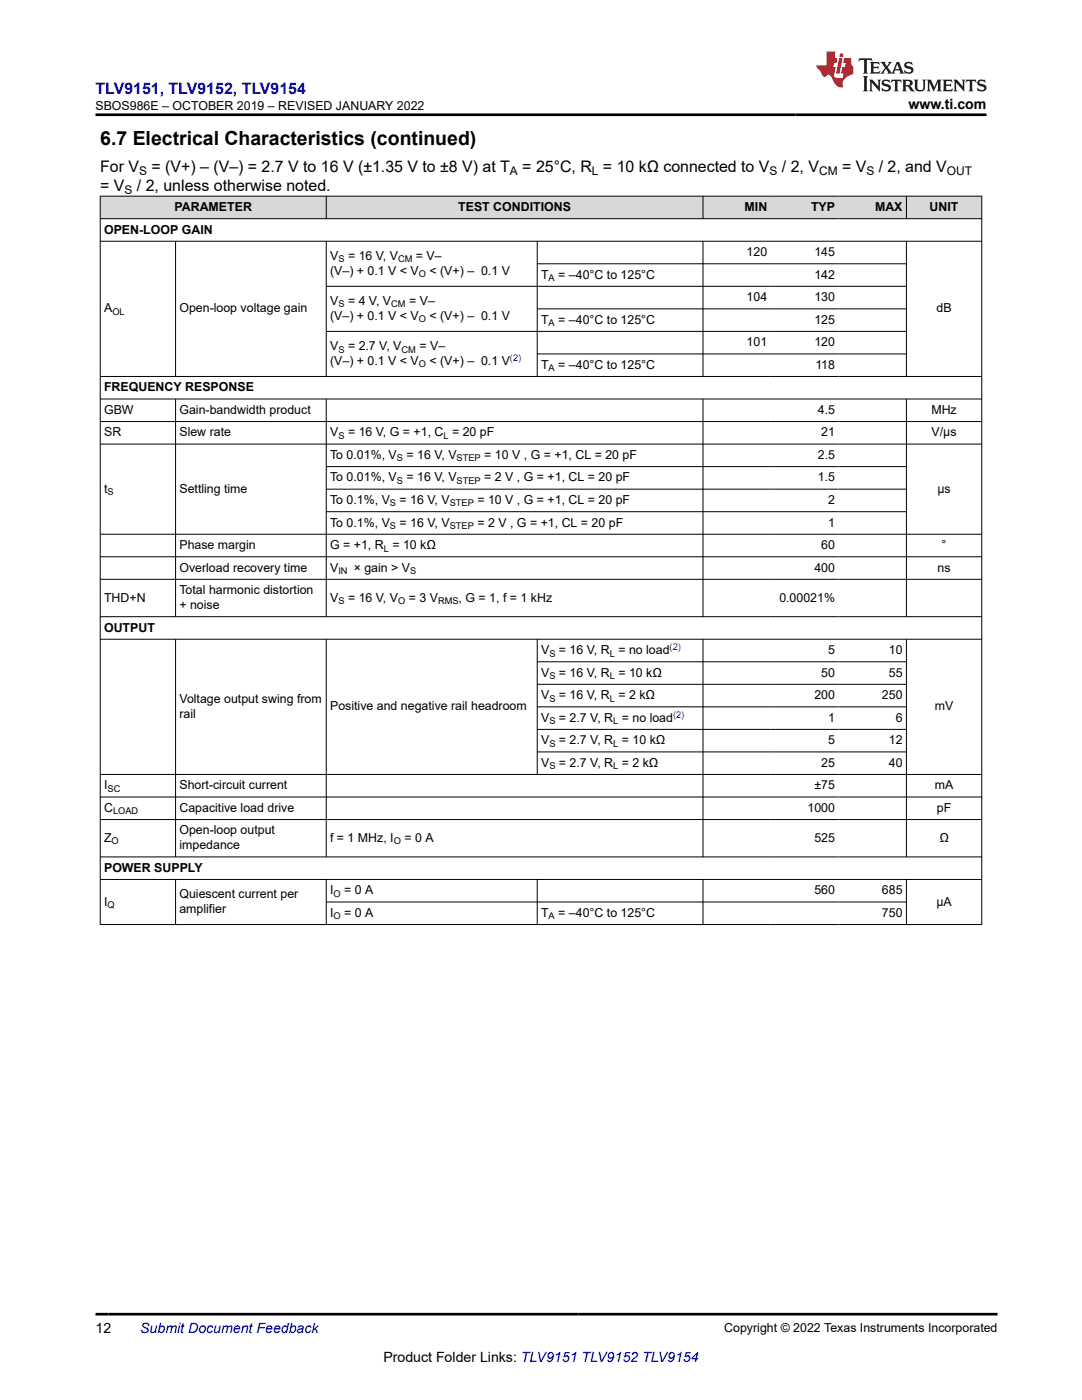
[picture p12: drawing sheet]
<svg xmlns="http://www.w3.org/2000/svg" width="216mm" height="279mm" viewBox="0 0 216 279" stroke-linecap="round" stroke-linejoin="round" font-family="sans-serif">
<defs><g id="words">
<text font-size="3.9" x="20" y="28.8">6.7 Electrical Characteristics (continued)</text>
<text font-size="3.2" fill="#00f" x="19" y="18.7">TLV9151, TLV9152, TLV9154</text>
<g font-size="3.2">
<text x="20" y="34.3">For V</text>
<text x="30.2" y="34.3">= (V+) – (V–) = 2.7 V to 16 V (±1.35 V to ±8 V) at T</text>
<text x="104.2" y="34.3">= 25°C, R = 10 kΩ connected to V</text>
<text x="156" y="34.3">/ 2, V</text>
<text x="168" y="34.3">= V</text>
<text x="175.3" y="34.3">/ 2, and V</text>
<text x="20" y="38.1">= V</text>
<text x="27.3" y="38.1">/ 2, unless otherwise noted.</text>
</g>
<g font-size="2.8">
<text x="181.3" y="21.8">www.ti.com</text>
<text x="19" y="266.1">12</text>
<text x="76.5" y="271.7">Product Folder Links: TLV9151 TLV9152 TLV9154</text>
</g>
<text font-size="2.8" fill="#00f" x="28" y="266.1">Submit Document Feedback</text>
<g font-size="2.5">
<text x="19.1" y="21.9">SBOS986E – OCTOBER 2019 – REVISED JANUARY 2022</text>
<text x="20.8" y="46.6">OPEN-LOOP GAIN</text>
<text x="34.8" y="42.1">PARAMETER</text>
<text x="91.4" y="42.1">TEST CONDITIONS</text>
<text x="148.6" y="42.1">MIN</text>
<text x="161.8" y="42.1">TYP</text>
<text x="174.6" y="42.1">MAX</text>
<text x="185.5" y="42.1">UNIT</text>
<text x="65.9" y="51.9">V</text>
<text x="69.4" y="51.9">= 16 V, V</text>
<text x="83" y="51.9">= V–</text>
<text x="149" y="51.1">120</text>
<text x="162.5" y="51.1">145</text>
<text x="65.9" y="54.8">(V–) + 0.1 V &lt; V</text>
<text x="85.7" y="54.8">&lt; (V+) – 0.1 V</text>
<text x="108" y="55.6">T</text>
<text x="111.4" y="55.6">= –40°C to 125°C</text>
<text x="162.5" y="55.6">142</text>
<text x="20.8" y="62.4">A</text>
<text x="35.8" y="62.4">Open-loop voltage gain</text>
<text x="65.9" y="63.8">(V–) + 0.1 V &lt; V</text>
<text x="65.9" y="60.9">V</text>
<text x="69.4" y="60.9">= 4 V, V</text>
<text x="81.6" y="60.9">= V–</text>
<text x="85.7" y="63.8">&lt; (V+) – 0.1 V</text>
<text x="108" y="64.6">T</text>
<text x="111.4" y="64.6">= –40°C to 125°C</text>
<text x="149" y="60.1">104</text>
<text x="162.5" y="60.1">130</text>
<text x="162.5" y="64.6">125</text>
<text x="186.9" y="62.4">dB</text>
<text x="65.9" y="69.9">V</text>
<text x="69.4" y="69.9">= 2.7 V, V</text>
<text x="83.7" y="69.9">= V–</text>
<text x="149" y="69.1">101</text>
<text x="162.5" y="69.1">120</text>
<text x="65.9" y="72.8">(V–) + 0.1 V &lt; V</text>
<text x="85.7" y="72.8">&lt; (V+) – 0.1 V</text>
<text x="108" y="73.6">T</text>
<text x="111.4" y="73.6">= –40°C to 125°C</text>
<text x="162.7" y="73.6">118</text>
<text x="20.8" y="78.1">FREQUENCY RESPONSE</text>
<text x="20.8" y="82.6">GBW</text>
<text x="35.8" y="82.6">Gain-bandwidth product</text>
<text x="163.2" y="82.6">4.5</text>
<text x="185.8" y="82.6">MHz</text>
<text x="20.8" y="87.1">SR</text>
<text x="35.8" y="87.1">Slew rate</text>
<text x="65.9" y="87.1">V</text>
<text x="69.4" y="87.1">= 16 V, G = +1, C = 20 pF</text>
<text x="163.9" y="87.1">21</text>
<text x="185.9" y="87.1">V/μs</text>
<text x="65.9" y="91.6">To 0.01%, V</text>
<text x="81.1" y="91.6">= 16 V, V</text>
<text x="96.6" y="91.6">= 10 V , G = +1, CL = 20 pF</text>
<text x="163.2" y="91.6">2.5</text>
<text x="20.8" y="98.3">t</text>
<text x="35.8" y="98.3">Settling time</text>
<text x="65.9" y="96.1">To 0.01%, V</text>
<text x="65.9" y="100.6">To 0.1%, V</text>
<text x="79.7" y="100.6">= 16 V, V</text>
<text x="81.1" y="96.1">= 16 V, V</text>
<text x="95.3" y="100.6">= 10 V , G = +1, CL = 20 pF</text>
<text x="96.6" y="96.1">= 2 V , G = +1, CL = 20 pF</text>
<text x="163.2" y="96.1">1.5</text>
<text x="165.3" y="100.6">2</text>
<text x="187.1" y="98.3">μs</text>
<text x="65.9" y="105.1">To 0.1%, V</text>
<text x="79.7" y="105.1">= 16 V, V</text>
<text x="95.3" y="105.1">= 2 V , G = +1, CL = 20 pF</text>
<text x="165.3" y="105.1">1</text>
<text x="35.8" y="109.6">Phase margin</text>
<text x="65.9" y="109.6">G = +1, R = 10 kΩ</text>
<text x="163.9" y="109.6">60</text>
<text x="187.9" y="109.6">°</text>
<text x="35.8" y="114.1">Overload recovery time</text>
<text x="35.8" y="118.6">Total harmonic distortion</text>
<text x="65.9" y="114.1">V</text>
<text x="70.6" y="114.1">× gain &gt; V</text>
<text x="162.5" y="114.1">400</text>
<text x="187.1" y="114.1">ns</text>
<text x="20.8" y="120.1">THD+N</text>
<text x="35.8" y="121.5">+ noise</text>
<text x="65.9" y="120.1">V</text>
<text x="69.4" y="120.1">= 16 V, V</text>
<text x="81.6" y="120.1">= 3 V</text>
<text x="91.5" y="120.1">, G = 1, f = 1 kHz</text>
<text x="155.5" y="120.1">0.00021%</text>
<text x="20.8" y="126">OUTPUT</text>
<text x="108" y="130.5">V</text>
<text x="111.5" y="130.5">= 16 V, R = no load</text>
<text x="165.3" y="130.5">5</text>
<text x="177.4" y="130.5">10</text>
<text x="108" y="135">V</text>
<text x="111.5" y="135">= 16 V, R = 10 kΩ</text>
<text x="163.9" y="135">50</text>
<text x="177.4" y="135">55</text>
<text x="35.8" y="140.3">Voltage output swing from</text>
<text x="35.8" y="143.3">rail</text>
<text x="65.9" y="141.8">Positive and negative rail headroom</text>
<text x="108" y="139.5">V</text>
<text x="111.5" y="139.5">= 16 V, R = 2 kΩ</text>
<text x="162.5" y="139.5">200</text>
<text x="176" y="139.5">250</text>
<text x="186.5" y="141.8">mV</text>
<text x="108" y="144">V</text>
<text x="108" y="148.5">V</text>
<text x="111.5" y="144">= 2.7 V, R = no load</text>
<text x="111.5" y="148.5">= 2.7 V, R = 10 kΩ</text>
<text x="165.3" y="144">1</text>
<text x="165.3" y="148.5">5</text>
<text x="177.4" y="148.5">12</text>
<text x="178.7" y="144">6</text>
<text x="108" y="153">V</text>
<text x="111.5" y="153">= 2.7 V, R = 2 kΩ</text>
<text x="163.9" y="153">25</text>
<text x="177.4" y="153">40</text>
<text x="20.8" y="157.5">I</text>
<text x="35.8" y="157.5">Short-circuit current</text>
<text x="162.5" y="157.5">±75</text>
<text x="186.5" y="157.5">mA</text>
<text x="20.8" y="162">C</text>
<text x="20.8" y="168">Z</text>
<text x="35.8" y="162">Capacitive load drive</text>
<text x="35.8" y="166.5">Open-loop output</text>
<text x="65.9" y="168">f = 1 MHz, I</text>
<text x="80.7" y="168">= 0 A</text>
<text x="161.1" y="162">1000</text>
<text x="162.5" y="168">525</text>
<text x="186.9" y="162">pF</text>
<text x="187.4" y="168">Ω</text>
<text x="20.8" y="174">POWER SUPPLY</text>
<text x="35.8" y="169.5">impedance</text>
<text x="35.8" y="179.2">Quiescent current per</text>
<text x="65.9" y="178.5">I</text>
<text x="68.7" y="178.5">= 0 A</text>
<text x="162.5" y="178.5">560</text>
<text x="176" y="178.5">685</text>
<text x="20.8" y="180.7">I</text>
<text x="35.8" y="182.2">amplifier</text>
<text x="65.9" y="183">I</text>
<text x="68.7" y="183">= 0 A</text>
<text x="108" y="183">T</text>
<text x="111.4" y="183">= –40°C to 125°C</text>
<text x="176" y="183">750</text>
<text x="186.8" y="180.7">µA</text>
<text x="144.5" y="265.8">Copyright © 2022 Texas Instruments Incorporated</text>
</g>
<g font-size="2.4">
<text x="27.8" y="34.9">S</text>
<text x="101.7" y="34.9">A</text>
<text x="118.1" y="34.9">L</text>
<text x="153.6" y="34.9">S</text>
<text x="163.4" y="34.9">CM</text>
<text x="172.9" y="34.9">S</text>
<text x="188.9" y="34.9">OUT</text>
<text x="24.9" y="38.7">S</text>
</g>
<g font-size="1.9">
<text x="67.5" y="52.4">S</text>
<text x="79.4" y="52.4">CM</text>
<text x="83.6" y="55.3">O</text>
<text x="109.5" y="56.1">A</text>
<text x="22.4" y="62.8">OL</text>
<text x="67.5" y="61.4">S</text>
<text x="78.1" y="61.4">CM</text>
<text x="83.6" y="64.3">O</text>
<text x="109.5" y="65.1">A</text>
<text x="67.5" y="70.4">S</text>
<text x="80.1" y="70.4">CM</text>
<text x="83.6" y="73.3">O</text>
<text x="109.5" y="74.1">A</text>
<text x="67.5" y="87.6">S</text>
<text x="88.5" y="87.6">L</text>
<text x="79.2" y="92.1">S</text>
<text x="91.1" y="92.1">STEP</text>
<text x="21.5" y="98.8">S</text>
<text x="77.8" y="101.1">S</text>
<text x="79.2" y="96.6">S</text>
<text x="89.7" y="101.1">STEP</text>
<text x="91.1" y="96.6">STEP</text>
<text x="77.8" y="105.6">S</text>
<text x="89.7" y="105.6">STEP</text>
<text x="76.6" y="110.1">L</text>
<text x="67.5" y="114.6">IN</text>
<text x="81.8" y="114.6">S</text>
<text x="67.5" y="120.6">S</text>
<text x="79.4" y="120.6">O</text>
<text x="87.4" y="120.6">RMS</text>
<text x="109.6" y="131">S</text>
<text x="121.7" y="131">L</text>
<text x="109.6" y="135.5">S</text>
<text x="121.7" y="135.5">L</text>
<text x="109.6" y="140">S</text>
<text x="121.7" y="140">L</text>
<text x="109.6" y="144.5">S</text>
<text x="109.6" y="149">S</text>
<text x="122.4" y="144.5">L</text>
<text x="122.4" y="149">L</text>
<text x="109.6" y="153.5">S</text>
<text x="122.4" y="153.5">L</text>
<text x="21.5" y="158">SC</text>
<text x="22.6" y="162.5">LOAD</text>
<text x="22.3" y="168.5">O</text>
<text x="78.6" y="168.5">O</text>
<text x="66.6" y="179">O</text>
<text x="21.5" y="181.2">Q</text>
<text x="66.6" y="183.5">O</text>
<text x="109.5" y="183.5">A</text>
</g>
<g font-size="1.9" fill="#00f">
<text x="101.8" y="72">(2)</text>
<text x="133.6" y="129.7">(2)</text>
<text x="134.3" y="143.2">(2)</text>
</g>
</g></defs>
<g fill="#d8d8d8">
<path d="M20 39.1h175.9v4.5h-175.9z" fill-rule="evenodd"/>
<path d="M20.1 39.2h44.9v4.4h-44.9z" fill-rule="evenodd"/>
<path d="M65.2 39.2h75v4.4h-75z" fill-rule="evenodd"/>
<path d="M140.3 39.2h13.5v4.4h-13.5z" fill-rule="evenodd"/>
<path d="M153.8 39.2h13.5v4.4h-13.5z" fill-rule="evenodd"/>
<path d="M167.3 39.2h13.5v4.4h-13.5z" fill-rule="evenodd"/>
<path d="M180.9 39.2h14.9v4.4h-14.9z" fill-rule="evenodd"/>
</g>
<g fill="none" stroke="#000" stroke-width=".2">
<path d="M19.9 39.1h176.1M20 39.1v145.5M65.1 39.1v4.6M140.3 39.1v4.6M180.9 39.1v4.6M195.9 39.1v145.5M19.9 43.6h176.1M19.9 48.1h176.1M35 48.1v27.1M65.1 48.1v27.1M65.1 57.1h115.8M107.2 48.1v27.1"/>
<path d="M107.2 52.6h73.7M140.3 48.1v27.1M180.9 48.1v27.1M19.9 75.1h176.1M19.9 79.6h176.1M35 79.6v43.5M65.1 79.6v43.5M65.1 66.1h115.8M107.2 61.6h73.7M107.2 70.6h73.7M140.3 79.6v43.5M180.9 79.6v43.5"/>
<path d="M19.9 84.1h176.1M19.9 88.6h176.1M65.1 93.1h115.8M65.1 97.6h115.8M19.9 106.6h176.1M19.9 111.1h176.1M19.9 115.6h176.1M65.1 102.1h115.8M19.9 123.1h176.1M19.9 127.6h176.1M35 127.6v43.5M65.1 127.6v43.5"/>
<path d="M107.2 127.6v27M107.2 132.1h73.7M107.2 136.6h73.7M140.3 127.6v43.5M180.9 127.6v43.5M19.9 154.6h176.1M19.9 159.1h176.1M107.2 141.1h73.7M107.2 145.6h73.7M107.2 150.1h73.7M19.9 163.6h176.1M19.9 171h176.1"/>
<path d="M19.9 175.5h176.1M35 175.5v9.1M65.1 175.5v9.1M107.2 175.5v9.1M140.3 175.5v9.1M180.9 175.5v9.1M19.9 184.5h176.1M65.1 180h115.8"/>
</g>
<path d="M171.5 11.6l-.2 .6 .5-.2h.6v.1v2.2l-.2 .4h1l-.2-.4v-2.2v-.1h.5l.5 .2-.1-.6zM173.6 12.4l.2 .3v1.6l-.2 .4h1.9l.1-.6a1.08 1.08 0 0 1-1.3 .2v-.7h.6l.4 .2v-.7l-.4 .2h-.6v-.5l.2-.2a1 1 0 0 1 1 .3l-.1-.5zM175.7 12.4l.9 1.1-1 1.2h.9l-.2-.2 .5-.8 .4 .8-.2 .2h1.6l-.2-.2 .2-.5h.9l.1 .5-.1 .2h.9l-.2-.4-.8-1.9h-.5l-.9 2.1-.9-1.1 .9-1h-.8l.2 .2-.4 .6-.4-.6 .2-.2zM179 12.8l.4 1h-.7zM180.7 12.5a.65 .65 0 0 0-.2 .7 .65 .65 0 0 0 .6 .5l.6 .1 .1 .3a.79 .79 0 0 1-.7 .4 .79 .79 0 0 1-.7-.5l.1 .7 .2-.1a.93 .93 0 0 0 1.1 0 .93 .93 0 0 0 .4-.9 1.46 1.46 0 0 0-1.2-.6l-.1-.3a1.09 1.09 0 0 1 1.2 .2l-.2-.6-.1 .1-.5-.2zM172.2 15.2l.2 .4v2.2l-.2 .4h1l-.2-.4v-2.2l.2-.4zM173.4 15.9l.2 .4v1.5l-.2 .4h.8l-.3-.4 .1-1.3 1.6 1.8v-2l.2-.4h-.7l.1 .2 .1 1.1-1.2-1.3zM176.2 16a.65 .65 0 0 0-.2 .8 .65 .65 0 0 0 .6 .4l.6 .2 .1 .2a.79 .79 0 0 1-.7 .4 .79 .79 0 0 1-.7-.5l.1 .7 .2-.1a.93 .93 0 0 0 1.1 .1 .93 .93 0 0 0 .4-1 1.46 1.46 0 0 0-1.2-.5l-.1-.4a1.09 1.09 0 0 1 1.2 .2l-.1-.6-.2 .1-.5-.1zM177.9 15.9l-.1 .6a.63 .63 0 0 1 .8-.3v1.6l-.3 .4h1l-.2-.4v-1.6a.66 .66 0 0 1 .8 .3l-.1-.6zM180 15.9l.2 .4v1.5l-.2 .4h1l-.2-.2-.1-.7h.5l.1 .2a.79 .79 0 0 0 1.2 .6l-1-.9a.61 .61 0 0 0 .6-.6 .61 .61 0 0 0-.5-.7zM180.8 16.2h.1a.47 .47 0 0 1 .5 .1 .47 .47 0 0 1 .1 .5l-.1 .1-.7 .1zM182.3 15.9l.2 .2a2.27 2.27 0 0 0 .4 2 1.04 1.04 0 0 0 1.7-.7v-1.3l.2-.2h-.8l.2 .4v1.1a.6 .6 0 0 1-.6 .6 .6 .6 0 0 1-.6-.6v-1.1l.3-.4zM184.9 15.9l.2 .4v1.5l-.2 .4h.8l-.3-.4v-1.4l.9 1.9 .9-1.9v1.4l-.3 .4h1l-.2-.4v-1.5l.2-.4h-.8l-.7 1.5-.6-1.5zM188.1 15.9l.2 .4v1.5l-.2 .4h1.9l.1-.6a1.09 1.09 0 0 1-1.3 .2v-.7h.6l.4 .2v-.6l-.4 .2h-.6v-.6l.2-.1a1.01 1.01 0 0 1 1 .3l-.1-.6zM190.2 15.9l.3 .4v1.5l-.3 .4h.8l-.2-.4v-1.3l1.6 1.8v-2l.2-.4h-.7l.2 .2v1.1l-1.2-1.3zM192.8 15.9l-.1 .6a.63 .63 0 0 1 .8-.3v1.6l-.3 .4h1l-.2-.4v-1.6a.66 .66 0 0 1 .8 .3l-.1-.6zM195.2 16a.65 .65 0 0 0-.2 .8 .65 .65 0 0 0 .6 .4l.6 .2 .2 .2a.79 .79 0 0 1-.7 .4 .79 .79 0 0 1-.7-.5l.1 .7 .2-.1a.93 .93 0 0 0 1 .1 .93 .93 0 0 0 .5-1 1.46 1.46 0 0 0-1.3-.5v-.4a1.09 1.09 0 0 1 1.2 .2l-.2-.6-.2 .1-.5-.1z" fill="#231f20"/>
<path d="M164.9 10.3v2.7h-2l.1 .4 .8 1a.95 .95 0 0 0 1 .9 .59 .59 0 0 1 .5-.4 .59 .59 0 0 1 .5 .3l.4 .8a1.59 1.59 0 0 0 2.1 1.4 1.61 1.61 0 0 1 1-2.3l1-.3-.1-1.5a1.59 1.59 0 0 1-.3-1.7h-1.5l-.2 .9h.6l-.2 .9h-.5l-.2 .9v.3l.4 .1-.1 .9h-.7a.73 .73 0 0 1-1-.7l.3-1.5h-.5l.1-.9h.5l.2-.9h-.5v-1.3zM167.4 11.6l-.6 3.1h.7l.6-3.1zM167.6 10.7l-.1 .6h.7l.1-.6z" fill="#ed1c24"/>
<path d="M19 22.9h177.8M19 262.3h180" fill="none" stroke="#000" stroke-width=".53"/>
<use href="#words"/>
</svg>
